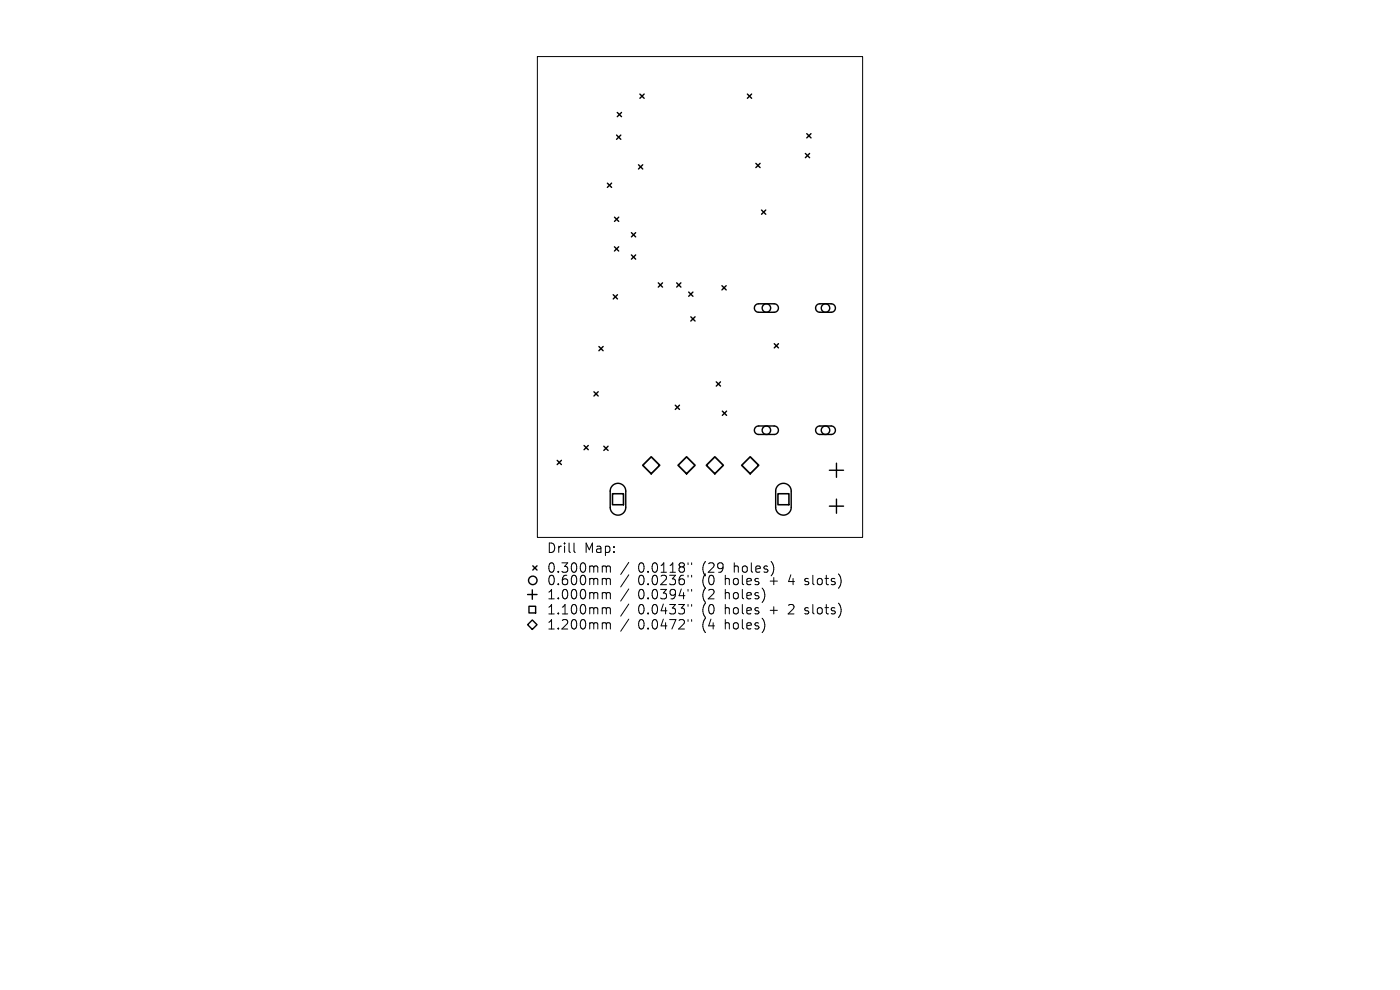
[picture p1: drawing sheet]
<svg xmlns="http://www.w3.org/2000/svg" width="297mm" height="210mm" viewBox="0 0 297 210" stroke-linecap="round" stroke-linejoin="round" font-family="sans-serif">
<defs><g id="words">
<g font-size="2.8">
<text x="115.9" y="117.6">Drill</text>
<text x="123.9" y="117.6">Map:</text>
<text x="115.9" y="121.8">0.300mm</text>
<text x="115.9" y="124.4">0.600mm</text>
<text x="135.4" y="121.8">0.0118&quot;</text>
<text x="135.4" y="124.4">0.0236&quot;</text>
<text x="149.1" y="121.8">(29</text>
<text x="149.1" y="124.4">(0</text>
<text x="154.1" y="124.4">holes</text>
<text x="156" y="121.8">holes)</text>
<text x="163.8" y="124.4">+</text>
<text x="168" y="124.4">4</text>
<text x="171.6" y="124.4">slots)</text>
<text x="115.9" y="127.4">1.000mm</text>
<text x="115.9" y="130.6">1.100mm</text>
<text x="135.4" y="127.4">0.0394&quot;</text>
<text x="135.4" y="130.6">0.0433&quot;</text>
<text x="149.1" y="127.4">(2</text>
<text x="149.1" y="130.6">(0</text>
<text x="154.1" y="127.4">holes)</text>
<text x="154.1" y="130.6">holes</text>
<text x="163.8" y="130.6">+</text>
<text x="168" y="130.6">2</text>
<text x="171.6" y="130.6">slots)</text>
<text x="115.9" y="133.8">1.200mm</text>
<text x="135.4" y="133.8">0.0472&quot;</text>
<text x="149.1" y="133.8">(4</text>
<text x="154.1" y="133.8">holes)</text>
</g>
</g></defs>
<g fill="none" stroke="#000" stroke-width=".21">
<path d="M114 12h69v102h-69zM121.8 115.2v1.7l.3 .3M133.4 119.3l-1.7 2.6M146 119.4v.4M146.7 119.4v.4M128.1 120.1l.4 .1 .1 .1M128.1 122.7h.2l.3 .3M128.1 125.7l.4 .1 .1 .2M128.1 128.9h.2l.3 .3M128.1 132.1l.4 .1 .1 .2M128.6 132.4l.3-.3 .5 .1 .1 1.2M128.6 120.3l.3-.2 .5 .1 .1 1.2"/>
<path d="M128.6 120.3v1.1M128.6 123v1M128.6 126v1M128.6 129.2v1M128.6 132.4v1M128.6 123l.3-.3 .5 .1 .1 1.2M128.6 126l.3-.3 .5 .1 .1 1.2M128.6 129.2l.3-.3 .5 .1 .1 1.2M133.4 121.9l-1.7 2.6M133.4 124.9l-1.7 2.6M133.4 128.1l-1.7 2.6M133.4 131.3l-1.7 2.6"/>
<path d="M146 122v.4M146 125v.4M146 128.2v.4M146 131.4v.4M146.7 122v.4M146.7 125v.4M146.7 128.2v.4M146.7 131.4v.4M170.7 123.9l.2 .1M170.7 130.1l.2 .1M170.8 122.8v.5M170.8 129v.5"/>
</g>
<g fill="none" stroke="#000" stroke-width=".3">
<path d="M135.8 20l.9 .9M136.7 20l-.9 .9M158.6 20l.9 .9M159.5 20l-.9 .9M128.9 38.9l.9 .9M129.8 38.9l-.9 .9M130.8 28.7l.9 .9M131 23.9l.9 .9M131.7 28.7l-.9 .9M131.9 23.9l-.9 .9M135.5 35l.9 .9M136.4 35l-.9 .9"/>
<path d="M160.4 34.7l.9 .9M161.3 34.7l-.9 .9M170.9 32.6l.9 .9M171.2 28.4l.9 .9M171.8 32.6l-.9 .9M172.1 28.4l-.9 .9M130.4 52.4l.9 .9M130.4 46.1l.9 .9M131.3 52.4l-.9 .9M131.3 46.1l-.9 .9M134 49.4l.9 .9M134 54.1l.9 .9"/>
<path d="M134.9 49.4l-.9 .9M134.9 54.1l-.9 .9M161.6 44.6l.9 .9M162.5 44.6l-.9 .9M127.1 73.5l.9 .9M128 73.5l-.9 .9M130.1 62.5l.9 .9M131 62.5l-.9 .9M139.7 60l.9 .9M140.6 60l-.9 .9M143.6 60l.9 .9M144.5 60l-.9 .9"/>
<path d="M146.1 62l.9 .9M146.6 67.2l.9 .9M147 62l-.9 .9M147.5 67.2l-.9 .9M153.2 60.6l.9 .9M154.1 60.6l-.9 .9M160.3 64.7l.6-.3h3.3a.9 .9 0 0 1 .9 .9 .9 .9 0 0 1-.9 .9h-3.3a.9 .9 0 0 1-.8-.5 .9 .9 0 0 1 .2-1zM164.3 72.9l.9 .9M165.2 72.9l-.9 .9M173.3 64.7l.5-.3h2.5a.9 .9 0 0 1 .9 .9 .9 .9 0 0 1-.9 .9h-2.4a.9 .9 0 0 1-.8-.5 .9 .9 0 0 1 .2-1zM118.2 97.7l.9 .9M119.1 97.7l-.9 .9"/>
<path d="M123.9 94.5l.9 .9M124.8 94.5l-.9 .9M126 83.1l.9 .9M126.9 83.1l-.9 .9M128.1 94.7l.9 .9M129 94.7l-.9 .9M143.3 86l.9 .9M144.2 86l-.9 .9M152 81l.9 .9M152.9 81l-.9 .9M153.2 87.2l.9 .9M154.1 87.2l-.9 .9"/>
<path d="M160.3 90.6l.6-.2h3.3a.9 .9 0 0 1 .9 .9 .9 .9 0 0 1-.9 .9h-3.3a.9 .9 0 0 1-.8-.6 .9 .9 0 0 1 .2-1zM173.3 90.6l.5-.2h2.5a.9 .9 0 0 1 .9 .9 .9 .9 0 0 1-.9 .9h-2.4a.9 .9 0 0 1-.8-.6 .9 .9 0 0 1 .2-1zM176 99.8h3M177.5 98.3v3M129.9 103a1.65 1.65 0 0 1 1.8-.3 1.65 1.65 0 0 1 1.1 1.5v3.4a1.65 1.65 0 0 1-1.7 1.7 1.65 1.65 0 0 1-1.6-1.7v-3.6zM165 103a1.65 1.65 0 0 1 1.8-.3 1.65 1.65 0 0 1 1.1 1.5v3.4a1.65 1.65 0 0 1-1.7 1.7 1.65 1.65 0 0 1-1.6-1.7v-3.6zM176 107.4h3M177.5 105.9v3M111.9 132.5l1-1 1 1-1 1zM111.9 126.1h2M112.2 128.6h1.4v1.4h-1.4zM112.9 125.1v2"/>
<path d="M113 120l.9 .9M113.9 120l-.9 .9"/>
<circle cx="162.6" cy="65.3" r=".9"/>
<circle cx="175.1" cy="65.3" r=".9"/>
<circle cx="162.6" cy="91.3" r=".9"/>
<circle cx="175.1" cy="91.3" r=".9"/>
<circle cx="113" cy="123.1" r=".9"/>
</g>
<path d="M129.9 104.7h2.4v2.4h-2.4zM165 104.7h2.4v2.4h-2.4z" fill="none" stroke="#000" stroke-width=".33"/>
<path d="M136.4 98.7l1.8-1.8 1.8 1.8-1.8 1.8zM143.9 98.7l1.8-1.8 1.8 1.8-1.8 1.8zM149.9 98.7l1.8-1.8 1.8 1.8-1.8 1.8zM159.2 96.9l1.8 1.8-1.8 1.8-1.8-1.8z" fill="none" stroke="#000" stroke-width=".36"/>
<use href="#words"/>
</svg>
